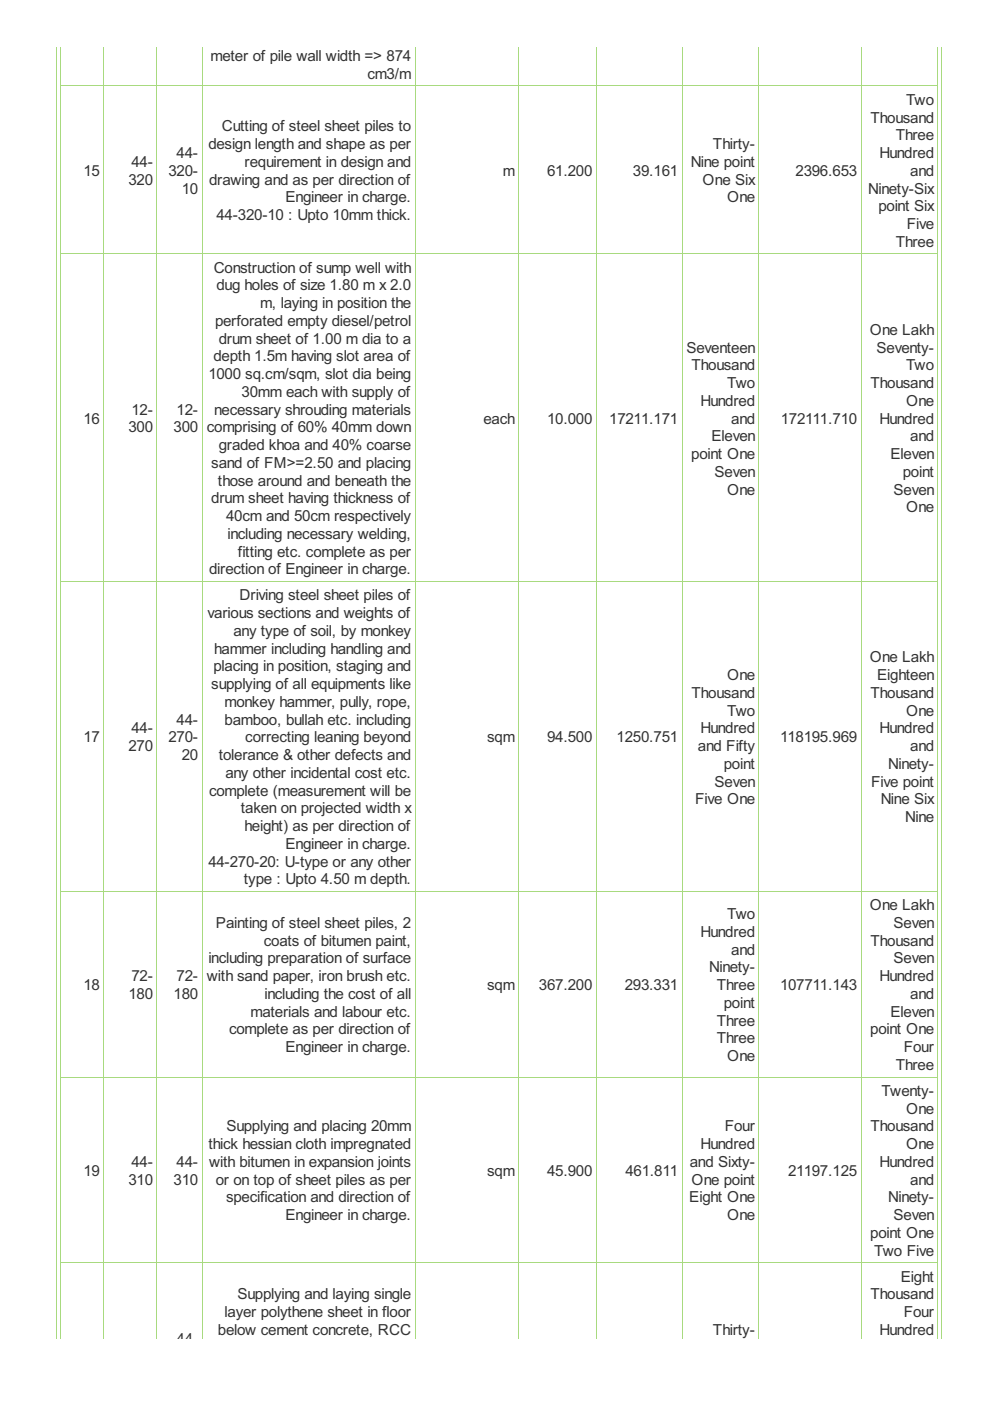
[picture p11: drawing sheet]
<svg xmlns="http://www.w3.org/2000/svg" width="210mm" height="297mm" viewBox="0 0 210 297" stroke-linecap="round" stroke-linejoin="round" font-family="sans-serif">
<defs><g id="words">
<g font-size="3.6" fill="#333">
<text x="44.6" y="13">meter of pile wall width =&gt; 874</text>
<text x="77.9" y="16.7">cm3/m</text>
<text x="192.1" y="22.2">Two</text>
<text x="47.1" y="27.9">Cutting of steel sheet piles to</text>
<text x="184.6" y="26">Thousand</text>
<text x="189.9" y="29.7">Three</text>
<text x="27.9" y="35.4">44-</text>
<text x="37.4" y="33.5">44-</text>
<text x="44.2" y="31.6">design length and shape as per</text>
<text x="51.9" y="35.4">requirement in design and</text>
<text x="146.5" y="35.4">Nine point</text>
<text x="151.2" y="31.6">Thirty-</text>
<text x="186.5" y="33.5">Hundred</text>
<text x="17.7" y="37.3">15</text>
<text x="27.2" y="39.2">320</text>
<text x="35.7" y="37.3">320-</text>
<text x="38.5" y="41">10</text>
<text x="44.3" y="39.2">drawing and as per direction of</text>
<text x="106.6" y="37.3">m</text>
<text x="116" y="37.3">61.200</text>
<text x="134.2" y="37.3">39.161</text>
<text x="149" y="39.2">One Six</text>
<text x="168.7" y="37.3">2396.653</text>
<text x="184.1" y="41">Ninety-Six</text>
<text x="193" y="37.3">and</text>
<text x="45.9" y="46.7">44-320-10 : Upto 10mm thick.</text>
<text x="60.5" y="42.9">Engineer in charge.</text>
<text x="154.2" y="42.9">One</text>
<text x="186.2" y="44.8">point Six</text>
<text x="189.9" y="52.3">Three</text>
<text x="192.3" y="48.6">Five</text>
<text x="45.3" y="57.8">Construction of sump well with</text>
<text x="45.9" y="61.6">dug holes of size 1.80 m x 2.0</text>
<text x="55.2" y="65.3">m, laying in position the</text>
<text x="45.6" y="69.1">perforated empty diesel/petrol</text>
<text x="184.4" y="71">One Lakh</text>
<text x="45.3" y="76.6">depth 1.5m having slot area of</text>
<text x="46.4" y="72.9">drum sheet of 1.00 m dia to a</text>
<text x="145.5" y="74.8">Seventeen</text>
<text x="185.8" y="74.8">Seventy-</text>
<text x="44.2" y="80.4">1000 sq.cm/sqm, slot dia being</text>
<text x="146.6" y="78.5">Thousand</text>
<text x="154.2" y="82.3">Two</text>
<text x="184.6" y="82.3">Thousand</text>
<text x="192.1" y="78.5">Two</text>
<text x="17.7" y="89.8">16</text>
<text x="27.9" y="87.9">12-</text>
<text x="37.4" y="87.9">12-</text>
<text x="45.4" y="87.9">necessary shrouding materials</text>
<text x="51.2" y="84.2">30mm each with supply of</text>
<text x="102.5" y="89.8">each</text>
<text x="116" y="89.8">10.000</text>
<text x="129.2" y="89.8">17211.171</text>
<text x="148.5" y="86">Hundred</text>
<text x="155" y="89.8">and</text>
<text x="165.5" y="89.8">172111.710</text>
<text x="186.5" y="89.8">Hundred</text>
<text x="192.1" y="86">One</text>
<text x="27.2" y="91.7">300</text>
<text x="36.8" y="91.7">300</text>
<text x="43.9" y="91.7">comprising of 60% 40mm down</text>
<text x="46.4" y="95.5">graded khoa and 40% coarse</text>
<text x="150.9" y="93.6">Eleven</text>
<text x="193" y="93.6">and</text>
<text x="44.8" y="99.2">sand of FM&gt;=2.50 and placing</text>
<text x="146.6" y="97.3">point One</text>
<text x="151.5" y="101.1">Seven</text>
<text x="188.8" y="97.3">Eleven</text>
<text x="191.4" y="101.1">point</text>
<text x="44.8" y="106.7">drum sheet having thickness of</text>
<text x="46.2" y="103">those around and beneath the</text>
<text x="154.2" y="104.9">One</text>
<text x="189.4" y="104.9">Seven</text>
<text x="47.9" y="110.5">40cm and 50cm respectively</text>
<text x="192.1" y="108.6">One</text>
<text x="48.3" y="114.3">including necessary welding,</text>
<text x="50.4" y="118">fitting etc. complete as per</text>
<text x="44.3" y="121.8">direction of Engineer in charge.</text>
<text x="44" y="131">various sections and weights of</text>
<text x="50.8" y="127.3">Driving steel sheet piles of</text>
<text x="49.5" y="134.8">any type of soil, by monkey</text>
<text x="45.3" y="142.3">placing in position, staging and</text>
<text x="45.4" y="138.6">hammer including handling and</text>
<text x="184.4" y="140.5">One Lakh</text>
<text x="44.8" y="146.1">supplying of all equipments like</text>
<text x="47.6" y="149.9">monkey hammer, pully, rope,</text>
<text x="146.6" y="148">Thousand</text>
<text x="154.2" y="144.2">One</text>
<text x="184.6" y="148">Thousand</text>
<text x="186" y="144.2">Eighteen</text>
<text x="27.9" y="155.5">44-</text>
<text x="37.4" y="153.6">44-</text>
<text x="47.6" y="153.6">bamboo, bullah etc. including</text>
<text x="148.5" y="155.5">Hundred</text>
<text x="154.2" y="151.7">Two</text>
<text x="186.5" y="155.5">Hundred</text>
<text x="192.1" y="151.7">One</text>
<text x="17.7" y="157.4">17</text>
<text x="27.2" y="159.3">270</text>
<text x="35.7" y="157.4">270-</text>
<text x="38.5" y="161.2">20</text>
<text x="46.4" y="161.2">tolerance &amp; other defects and</text>
<text x="52" y="157.4">correcting leaning beyond</text>
<text x="103.3" y="157.4">sqm</text>
<text x="116" y="157.4">94.500</text>
<text x="130.7" y="157.4">1250.751</text>
<text x="148" y="159.3">and Fifty</text>
<text x="165.4" y="157.4">118195.969</text>
<text x="193" y="159.3">and</text>
<text x="47.8" y="164.9">any other incidental cost etc.</text>
<text x="151.5" y="166.8">Seven</text>
<text x="153.5" y="163">point</text>
<text x="184.7" y="166.8">Five point</text>
<text x="188.3" y="163">Ninety-</text>
<text x="44.3" y="168.7">complete (measurement will be</text>
<text x="51.1" y="172.4">taken on projected width x</text>
<text x="147.4" y="170.6">Five One</text>
<text x="186.8" y="170.6">Nine Six</text>
<text x="51.9" y="176.2">height) as per direction of</text>
<text x="60.5" y="180">Engineer in charge.</text>
<text x="191.9" y="174.3">Nine</text>
<text x="44.2" y="183.7">44-270-20: U-type or any other</text>
<text x="51.7" y="187.5">type : Upto 4.50 m depth.</text>
<text x="45.8" y="196.7">Painting of steel sheet piles, 2</text>
<text x="154.2" y="194.9">Two</text>
<text x="184.4" y="193">One Lakh</text>
<text x="189.4" y="196.7">Seven</text>
<text x="55.9" y="200.5">coats of bitumen paint,</text>
<text x="148.5" y="198.6">Hundred</text>
<text x="155" y="202.4">and</text>
<text x="184.6" y="200.5">Thousand</text>
<text x="17.7" y="209.9">18</text>
<text x="27.9" y="208">72-</text>
<text x="37.4" y="208">72-</text>
<text x="43.9" y="208">with sand paper, iron brush etc.</text>
<text x="44.2" y="204.3">including preparation of surface</text>
<text x="103.3" y="209.9">sqm</text>
<text x="114.3" y="209.9">367.200</text>
<text x="132.5" y="209.9">293.331</text>
<text x="150.4" y="206.2">Ninety-</text>
<text x="152" y="209.9">Three</text>
<text x="165.4" y="209.9">107711.143</text>
<text x="186.5" y="208">Hundred</text>
<text x="189.4" y="204.3">Seven</text>
<text x="27.2" y="211.8">180</text>
<text x="36.8" y="211.8">180</text>
<text x="53.1" y="215.6">materials and labour etc.</text>
<text x="56.1" y="211.8">including the cost of all</text>
<text x="153.5" y="213.7">point</text>
<text x="188.8" y="215.6">Eleven</text>
<text x="193" y="211.8">and</text>
<text x="48.6" y="219.3">complete as per direction of</text>
<text x="152" y="217.4">Three</text>
<text x="152" y="221.2">Three</text>
<text x="184.5" y="219.3">point One</text>
<text x="60.5" y="223.1">Engineer in charge.</text>
<text x="154.2" y="225">One</text>
<text x="189.9" y="226.9">Three</text>
<text x="191.6" y="223.1">Four</text>
<text x="186.9" y="232.3">Twenty-</text>
<text x="48" y="239.9">Supplying and placing 20mm</text>
<text x="153.7" y="239.9">Four</text>
<text x="184.6" y="239.9">Thousand</text>
<text x="192.1" y="236.1">One</text>
<text x="44.2" y="243.6">thick hessian cloth impregnated</text>
<text x="148.5" y="243.6">Hundred</text>
<text x="192.1" y="243.6">One</text>
<text x="17.7" y="249.3">19</text>
<text x="27.2" y="251.2">310</text>
<text x="27.9" y="247.4">44-</text>
<text x="36.8" y="251.2">310</text>
<text x="37.4" y="247.4">44-</text>
<text x="44.3" y="247.4">with bitumen in expansion joints</text>
<text x="45.7" y="251.2">or on top of sheet piles as per</text>
<text x="103.3" y="249.3">sqm</text>
<text x="116" y="249.3">45.900</text>
<text x="132.6" y="249.3">461.811</text>
<text x="146.3" y="247.4">and Sixty-</text>
<text x="146.6" y="251.2">One point</text>
<text x="167.1" y="249.3">21197.125</text>
<text x="186.5" y="247.4">Hundred</text>
<text x="193" y="251.2">and</text>
<text x="47.9" y="254.9">specification and direction of</text>
<text x="146.2" y="254.9">Eight One</text>
<text x="188.3" y="254.9">Ninety-</text>
<text x="60.5" y="258.7">Engineer in charge.</text>
<text x="154.2" y="258.7">One</text>
<text x="184.5" y="262.5">point One</text>
<text x="189.4" y="258.7">Seven</text>
<text x="185.4" y="266.2">Two Five</text>
<text x="50.3" y="275.5">Supplying and laying single</text>
<text x="184.6" y="275.5">Thousand</text>
<text x="191" y="271.7">Eight</text>
<text x="47.6" y="279.2">layer polythene sheet in floor</text>
<text x="191.6" y="279.2">Four</text>
<text x="37.4" y="284.9">44-</text>
<text x="46.2" y="283">below cement concrete, RCC</text>
<text x="151.2" y="283">Thirty-</text>
<text x="186.5" y="283">Hundred</text>
</g>
</g></defs>
<g fill="none" stroke="#a8da7f" stroke-width=".21">
<path d="M12 9.9v273.9M12.8 18.2h186.1M12.9 9.9v273.9M22 9.9v273.9M33.3 9.9v273.9M42.8 9.9v273.9M88 9.9v273.9M110 9.9v273.9M126.4 9.9v273.9M144.6 9.9v273.9M160.9 9.9v273.9M182.6 9.9v273.9"/>
<path d="M198.9 9.9v273.9M199.7 9.9v273.9M12.8 53.8h186.1M12.8 123.3h186.1M12.8 189h186.1M12.8 228.3h186.1M12.8 267.7h186.1"/>
</g>
<use href="#words"/>
</svg>
